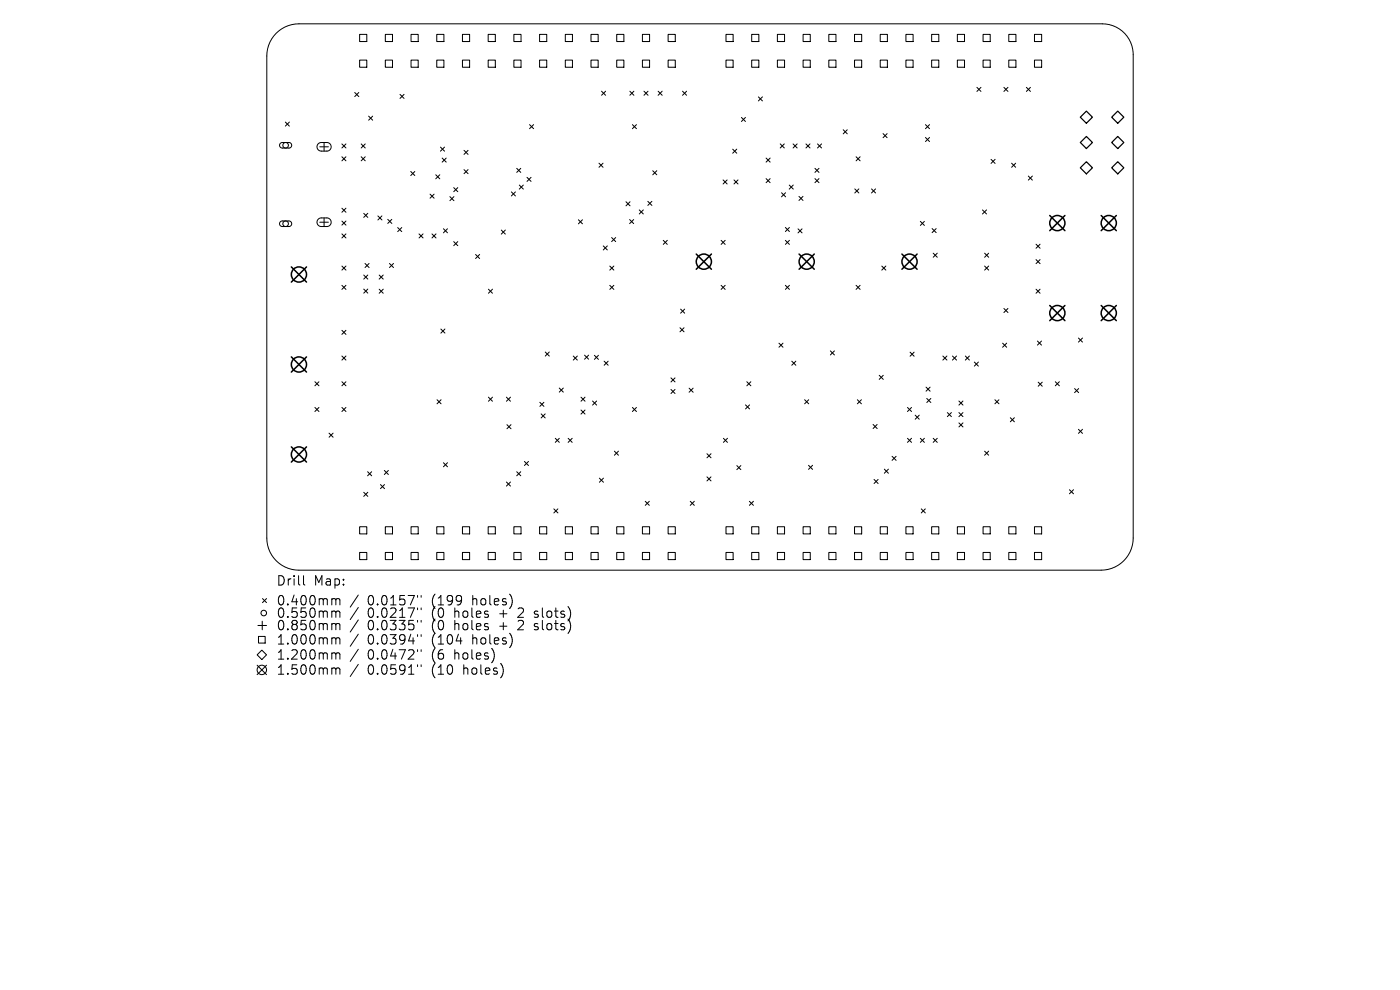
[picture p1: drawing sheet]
<svg xmlns="http://www.w3.org/2000/svg" width="297mm" height="210mm" viewBox="0 0 297 210" stroke-linecap="round" stroke-linejoin="round" font-family="sans-serif">
<defs><g id="words">
<g font-size="2.8">
<text x="58.5" y="124.5">Drill</text>
<text x="66.6" y="124.5">Map:</text>
<text x="58.5" y="128.7">0.400mm</text>
<text x="58.5" y="131.3">0.550mm</text>
<text x="78" y="128.7">0.0157&quot;</text>
<text x="78" y="131.3">0.0217&quot;</text>
<text x="91.7" y="128.7">(199</text>
<text x="91.7" y="131.3">(0</text>
<text x="96.7" y="131.3">holes</text>
<text x="100.5" y="128.7">holes)</text>
<text x="106.4" y="131.3">+</text>
<text x="110.6" y="131.3">2</text>
<text x="114.2" y="131.3">slots)</text>
<text x="58.5" y="134">0.850mm</text>
<text x="58.5" y="137">1.000mm</text>
<text x="78" y="134">0.0335&quot;</text>
<text x="78" y="137">0.0394&quot;</text>
<text x="91.7" y="134">(0</text>
<text x="91.7" y="137">(104</text>
<text x="96.7" y="134">holes</text>
<text x="100.5" y="137">holes)</text>
<text x="106.4" y="134">+</text>
<text x="110.6" y="134">2</text>
<text x="114.2" y="134">slots)</text>
<text x="58.5" y="140.2">1.200mm</text>
<text x="58.5" y="143.4">1.500mm</text>
<text x="78" y="140.2">0.0472&quot;</text>
<text x="78" y="143.4">0.0591&quot;</text>
<text x="91.7" y="140.2">(6</text>
<text x="91.7" y="143.4">(10</text>
<text x="96.7" y="140.2">holes)</text>
<text x="98.6" y="143.4">holes)</text>
</g>
</g></defs>
<g fill="none" stroke="#000" stroke-width=".21">
<path d="M58.6 7.1a6.8 6.8 0 0 1 4.8-2h170.5a6.5 6.5 0 0 1 6.5 6.5v102.5a6.8 6.8 0 0 1-6.8 6.9h-170.2a6.8 6.8 0 0 1-6.8-6.9v-102.2a6.8 6.8 0 0 1 2-4.8zM75.3 19.6l.8 .9M76.1 19.6l-.8 .9M76.3 7.3h1.5v1.5h-1.5zM76.3 12.7h1.5v1.6h-1.5zM81.7 7.3h1.6v1.5h-1.6zM81.7 12.7h1.6v1.6h-1.6zM87.2 7.3h1.5v1.5h-1.5zM87.2 12.7h1.5v1.6h-1.5zM92.7 7.3h1.5v1.5h-1.5zM92.7 12.7h1.5v1.6h-1.5zM98.1 7.3h1.5v1.5h-1.5z"/>
<path d="M98.1 12.7h1.5v1.6h-1.5zM103.6 7.3h1.5v1.5h-1.5zM103.6 12.7h1.5v1.6h-1.5zM109 7.3h1.5v1.5h-1.5zM109 12.7h1.5v1.6h-1.5zM114.5 7.3h1.5v1.5h-1.5zM114.5 12.7h1.5v1.6h-1.5zM119.9 7.3h1.5v1.5h-1.5zM119.9 12.7h1.5v1.6h-1.5zM125.4 7.3h1.5v1.5h-1.5zM125.4 12.7h1.5v1.6h-1.5zM127.6 19.3l.9 .9"/>
<path d="M128.5 19.3l-.9 .9M130.8 7.3h1.6v1.5h-1.6zM130.8 12.7h1.6v1.6h-1.6zM133.6 19.3l.9 .9M134.5 19.3l-.9 .9M136.3 7.3h1.5v1.5h-1.5zM136.3 12.7h1.5v1.6h-1.5zM136.6 19.3l.9 .9M137.5 19.3l-.9 .9M139.6 19.3l.9 .9M140.5 19.3l-.9 .9M141.7 7.3h1.6v1.5h-1.6z"/>
<path d="M141.7 12.7h1.6v1.6h-1.6zM144.8 19.3l.9 .9M145.7 19.3l-.9 .9M154 7.3h1.5v1.5h-1.5zM154 12.7h1.5v1.6h-1.5zM159.5 7.3h1.5v1.5h-1.5zM159.5 12.7h1.5v1.6h-1.5zM164.9 7.3h1.5v1.5h-1.5zM164.9 12.7h1.5v1.6h-1.5zM170.4 7.3h1.5v1.5h-1.5zM170.4 12.7h1.5v1.6h-1.5zM175.8 7.3h1.5v1.5h-1.5z"/>
<path d="M175.8 12.7h1.5v1.6h-1.5zM181.3 7.3h1.5v1.5h-1.5zM181.3 12.7h1.5v1.6h-1.5zM186.7 7.3h1.6v1.5h-1.6zM186.7 12.7h1.6v1.6h-1.6zM192.2 7.3h1.5v1.5h-1.5zM192.2 12.7h1.5v1.6h-1.5zM197.6 7.3h1.6v1.5h-1.6zM197.6 12.7h1.6v1.6h-1.6zM203.1 7.3h1.5v1.5h-1.5zM203.1 12.7h1.5v1.6h-1.5zM207.2 18.5l.9 .9"/>
<path d="M208.1 18.5l-.9 .9M208.6 7.3h1.5v1.5h-1.5zM208.6 12.7h1.5v1.6h-1.5zM213 18.5l.8 .9M213.8 18.5l-.8 .9M214 7.3h1.5v1.5h-1.5zM214 12.7h1.5v1.6h-1.5zM217.7 18.5l.9 .9M218.6 18.5l-.9 .9M219.5 7.3h1.5v1.5h-1.5zM219.5 12.7h1.5v1.6h-1.5zM59.5 30.4l.3-.2 1.6 .1 .4 .2 .1 .5-.5 .4h-1.7l-.4-.4z"/>
<path d="M60.5 25.9l.9 .9M61.4 25.9l-.9 .9M67.5 30.5l.5-.3h1.3a.91 .91 0 0 1 1 .9 .91 .91 0 0 1-1 1h-1.1a.91 .91 0 0 1-.9-.6 .91 .91 0 0 1 .2-1zM67.8 31.1h1.9M68.8 30.2v1.9M72.5 30.5l.9 .9M72.5 33.3l.9 .8M73.4 30.5l-.9 .9M73.4 33.3l-.9 .8M76.6 30.5l.9 .9M76.6 33.3l.9 .8M77.5 30.5l-.9 .9"/>
<path d="M77.5 33.3l-.9 .8M78.2 24.6l.9 .9M79.1 24.6l-.9 .9M84.9 20l.8 .9M85.7 20l-.8 .9M87.1 36.4l.9 .8M88 36.4l-.9 .8M92.4 37.1l.9 .8M93.3 37.1l-.9 .8M93.4 31.2l.9 .9M93.8 33.5l.9 .9M94.3 31.2l-.9 .9"/>
<path d="M94.7 33.5l-.9 .9M96.3 39.8l.8 .9M97.1 39.8l-.8 .9M98.4 31.9l.9 .9M98.4 36l.9 .8M99.3 31.9l-.9 .9M99.3 36l-.9 .8M109.6 35.7l.9 .9M110.2 39.3l.8 .8M110.5 35.7l-.9 .9M111 39.3l-.8 .8M111.8 37.6l.9 .9"/>
<path d="M112.3 26.4l.9 .9M112.7 37.6l-.9 .9M113.2 26.4l-.9 .9M127.1 34.6l.8 .9M127.9 34.6l-.8 .9M134.2 26.4l.8 .9M135 26.4l-.8 .9M138.5 36.2l.8 .9M139.3 36.2l-.8 .9M153.4 38.2l.9 .8M154.3 38.2l-.9 .8M155.4 31.6l.9 .9"/>
<path d="M155.7 38.2l.9 .8M156.3 31.6l-.9 .9M156.6 38.2l-.9 .8M157.3 24.9l.8 .9M158.1 24.9l-.8 .9M160.9 20.5l.8 .9M161.7 20.5l-.8 .9M162.5 33.5l.9 .9M162.5 37.9l.9 .9M163.4 33.5l-.9 .9M163.4 37.9l-.9 .9M165.5 30.5l.9 .9"/>
<path d="M166.4 30.5l-.9 .9M167.4 39.3l.9 .8M168.2 30.5l.9 .9M168.3 39.3l-.9 .8M169.1 30.5l-.9 .9M171 30.5l.8 .9M171.8 30.5l-.8 .9M172.9 37.9l.8 .9M172.9 35.7l.8 .9M173.4 30.5l.9 .9M173.7 37.9l-.8 .9M173.7 35.7l-.8 .9"/>
<path d="M174.3 30.5l-.9 .9M178.9 27.5l.8 .9M179.7 27.5l-.8 .9M181.6 33.3l.9 .8M182.5 33.3l-.9 .8M187.3 28.3l.9 .9M188.2 28.3l-.9 .9M196.3 26.4l.9 .9M196.3 29.2l.9 .8M197.2 26.4l-.9 .9M197.2 29.2l-.9 .8M210.2 33.8l.9 .9"/>
<path d="M211.1 33.8l-.9 .9M214.6 34.6l.9 .9M215.5 34.6l-.9 .9M218.2 37.3l.8 .9M219 37.3l-.8 .9M59.5 47l.3-.1h1.6l.4 .3 .1 .4-.5 .4h-1.7l-.4-.4zM67.5 46.5l.5-.3h1.3a.91 .91 0 0 1 1 .9 .91 .91 0 0 1-1 1h-1.1a.91 .91 0 0 1-.9-.6 .91 .91 0 0 1 .2-1zM67.8 47.1h1.9M68.8 46.2v1.9M72.5 44.2l.9 .8M72.5 46.9l.9 .9M72.5 49.6l.9 .9"/>
<path d="M72.5 56.4l.9 .9M73.4 44.2l-.9 .8M73.4 46.9l-.9 .9M73.4 49.6l-.9 .9M73.4 56.4l-.9 .9M77.2 45.3l.8 .8M77.2 58.3l.8 .9M77.4 55.9l.9 .9M78 45.3l-.8 .8M78 58.3l-.8 .9M78.3 55.9l-.9 .9M80.2 45.8l.8 .9"/>
<path d="M80.4 58.3l.9 .9M81 45.8l-.8 .9M81.3 58.3l-.9 .9M82.3 46.5l.8 .9M82.6 55.9l.9 .9M83.1 46.5l-.8 .9M83.5 55.9l-.9 .9M84.4 48.3l.8 .8M85.2 48.3l-.8 .8M88.9 49.6l.9 .9M89.8 49.6l-.9 .9M91.2 41.2l.9 .8"/>
<path d="M91.6 49.6l.9 .9M92.1 41.2l-.9 .8M92.5 49.6l-.9 .9M94.1 48.5l.8 .9M94.9 48.5l-.8 .9M95.4 41.7l.9 .9M96.3 51.3l.8 .8M96.3 41.7l-.9 .9M97.1 51.3l-.8 .8M100.9 54l.9 .8M101.8 54l-.9 .8M106.3 48.8l.9 .9"/>
<path d="M107.2 48.8l-.9 .9M108.5 40.7l.8 .9M109.3 40.7l-.8 .9M122.7 46.6l.9 .9M123.6 46.6l-.9 .9M128 52.2l.8 .8M128.8 52.2l-.8 .8M129.4 56.4l.8 .9M129.8 50.4l.8 .9M130.2 56.4l-.8 .9M130.6 50.4l-.8 .9M132.8 42.8l.9 .9"/>
<path d="M133.6 46.6l.8 .8M133.7 42.8l-.9 .9M134.4 46.6l-.8 .8M135.6 44.5l.9 .9M136.5 44.5l-.9 .9M137.4 42.7l.9 .9M138.3 42.7l-.9 .9M140.7 51l.9 .8M141.6 51l-.9 .8M153 51l.8 .8M153.8 51l-.8 .8M165.8 40.9l.9 .9"/>
<path d="M166.6 48.3l.9 .8M166.6 51l.9 .8M166.7 40.9l-.9 .9M167.5 48.3l-.9 .8M167.5 51l-.9 .8M169.3 48.5l.9 .9M169.5 41.7l.9 .8M170.2 48.5l-.9 .9M170.4 41.7l-.9 .8M181.3 40.1l.9 .8M182.2 40.1l-.9 .8M184.9 40.1l.8 .8"/>
<path d="M185.7 40.1l-.8 .8M187.1 56.4l.8 .9M187.9 56.4l-.8 .9M195.2 47l.9 .8M196.1 47l-.9 .8M197.7 48.5l.9 .8M198 53.7l.8 .9M198.6 48.5l-.9 .8M198.8 53.7l-.8 .9M208.4 44.5l.9 .9M208.9 53.7l.8 .9M208.9 56.4l.8 .9"/>
<path d="M209.3 44.5l-.9 .9M209.7 56.4l-.8 .9M209.7 53.7l-.8 .9M219.8 51.8l.8 .9M219.8 55.1l.8 .8M220.6 51.8l-.8 .9M220.6 55.1l-.8 .8M72.5 60.5l.9 .9M72.5 70.1l.9 .8M72.5 75.5l.9 .9M73.4 60.5l-.9 .9M73.4 70.1l-.9 .8"/>
<path d="M73.4 75.5l-.9 .9M77.2 61.3l.8 .9M78 61.3l-.8 .9M80.4 61.3l.9 .9M81.3 61.3l-.9 .9M93.5 69.8l.9 .9M94.4 69.8l-.9 .9M103.6 61.3l.9 .9M104.5 61.3l-.9 .9M115.7 74.7l.8 .8M116.5 74.7l-.8 .8M121.6 75.5l.9 .9"/>
<path d="M122.5 75.5l-.9 .9M124 75.3l.9 .9M124.9 75.3l-.9 .9M126.1 75.4l.9 .8M127 75.4l-.9 .8M128.2 76.6l.8 .9M129 76.6l-.8 .9M129.4 60.5l.8 .9M130.2 60.5l-.8 .9M144.3 69.5l.8 .9M144.4 65.6l.8 .8M145.1 69.5l-.8 .9"/>
<path d="M145.2 65.6l-.8 .8M153 60.5l.8 .9M153.8 60.5l-.8 .9M165.2 72.8l.9 .9M166.1 72.8l-.9 .9M166.6 60.5l.9 .9M167.5 60.5l-.9 .9M168 76.6l.8 .9M168.8 76.6l-.8 .9M176.2 74.4l.8 .9M177 74.4l-.8 .9M181.6 60.5l.9 .9"/>
<path d="M182.5 60.5l-.9 .9M186.5 79.6l.9 .9M187.4 79.6l-.9 .9M193.1 74.7l.8 .9M193.9 74.7l-.8 .9M200 75.5l.9 .9M200.9 75.5l-.9 .9M202.1 75.5l.8 .9M202.9 75.5l-.8 .9M204.8 75.5l.8 .9M205.6 75.5l-.8 .9M206.7 76.8l.9 .9"/>
<path d="M207.6 76.8l-.9 .9M212.7 72.8l.9 .9M213 65.4l.8 .9M213.6 72.8l-.9 .9M213.8 65.4l-.8 .9M219.8 61.3l.8 .9M220.1 72.3l.8 .9M220.6 61.3l-.8 .9M220.9 72.3l-.8 .9M228.8 71.7l.8 .9M229.6 71.7l-.8 .9M66.8 81l.9 .8"/>
<path d="M66.8 86.4l.9 .9M67.7 81l-.9 .8M67.7 86.4l-.9 .9M69.8 91.9l.9 .8M70.7 91.9l-.9 .8M72.5 81l.9 .8M72.5 86.4l.9 .9M73.4 81l-.9 .8M73.4 86.4l-.9 .9M81.5 99.8l.9 .9M82.4 99.8l-.9 .9M92.7 84.8l.9 .9"/>
<path d="M93.6 84.8l-.9 .9M94.1 98.2l.8 .8M94.9 98.2l-.8 .8M103.6 84.3l.9 .8M104.5 84.3l-.9 .8M107.4 84.3l.9 .8M107.5 90.1l.9 .8M108.3 84.3l-.9 .8M108.4 90.1l-.9 .8M111.3 97.9l.8 .8M112.1 97.9l-.8 .8M114.5 85.3l.9 .9"/>
<path d="M114.8 87.8l.9 .9M115.4 85.3l-.9 .9M115.7 87.8l-.9 .9M117.8 93l.9 .8M118.6 82.3l.9 .9M118.7 93l-.9 .8M119.5 82.3l-.9 .9M120.5 93l.9 .8M121.4 93l-.9 .8M123.3 84.3l.8 .8M123.3 87l.8 .8M124.1 84.3l-.8 .8"/>
<path d="M124.1 87l-.8 .8M125.7 85.1l.9 .8M126.6 85.1l-.9 .8M130.3 95.7l.9 .9M131.2 95.7l-.9 .9M134.2 86.4l.8 .9M135 86.4l-.8 .9M142.3 80.2l.9 .8M142.3 82.6l.9 .9M143.2 80.2l-.9 .8M143.2 82.6l-.9 .9M146.2 82.3l.8 .9"/>
<path d="M147 82.3l-.8 .9M150 96.3l.8 .8M150.8 96.3l-.8 .8M153.5 93l.8 .8M154.3 93l-.8 .8M156.3 98.8l.9 .8M157.2 98.8l-.9 .8M158.2 85.9l.8 .8M158.4 81l.9 .8M159 85.9l-.8 .8M159.3 81l-.9 .8M170.7 84.8l.9 .9"/>
<path d="M171.5 98.7l.9 .9M171.6 84.8l-.9 .9M172.4 98.7l-.9 .9M181.9 84.8l.8 .9M182.7 84.8l-.8 .9M185.2 90l.9 .9M186.1 90l-.9 .9M187.6 99.5l.9 .9M188.5 99.5l-.9 .9M189.2 96.8l.9 .9M190.1 96.8l-.9 .9M192.5 86.4l.9 .9"/>
<path d="M192.5 93l.9 .8M193.4 86.4l-.9 .9M193.4 93l-.9 .8M194.2 88.1l.8 .8M195 88.1l-.8 .8M195.2 93l.9 .8M196.1 93l-.9 .8M196.5 82.1l.8 .9M196.6 84.5l.9 .9M197.3 82.1l-.8 .9M197.5 84.5l-.9 .9M198 93l.8 .8"/>
<path d="M198.8 93l-.8 .8M201 87.5l.8 .9M201.8 87.5l-.8 .9M203.4 85.1l.9 .8M203.4 87.5l.9 .9M203.4 89.7l.9 .9M204.3 87.5l-.9 .9M204.3 85.1l-.9 .8M204.3 89.7l-.9 .9M208.9 95.7l.8 .9M209.7 95.7l-.8 .9M211.1 84.8l.8 .9"/>
<path d="M211.9 84.8l-.8 .9M214.3 88.6l.9 .9M215.2 88.6l-.9 .9M220.2 81.1l.9 .8M221.1 81.1l-.9 .8M223.9 81l.8 .8M224.7 81l-.8 .8M228 82.4l.8 .9M228.8 91.1l.8 .8M228.8 82.4l-.8 .9M229.6 91.1l-.8 .8M76.3 111.7h1.5v1.6h-1.5z"/>
<path d="M76.3 117.2h1.5v1.5h-1.5zM77.2 104.4l.8 .9M78 100.1l.8 .8M78 104.4l-.8 .9M78.8 100.1l-.8 .8M80.7 102.8l.9 .9M81.6 102.8l-.9 .9M81.7 111.7h1.6v1.6h-1.6zM81.7 117.2h1.6v1.5h-1.6zM87.2 111.7h1.5v1.6h-1.5zM87.2 117.2h1.5v1.5h-1.5zM92.7 111.7h1.5v1.6h-1.5z"/>
<path d="M92.7 117.2h1.5v1.5h-1.5zM98.1 111.7h1.5v1.6h-1.5zM98.1 117.2h1.5v1.5h-1.5zM103.6 111.7h1.5v1.6h-1.5zM103.6 117.2h1.5v1.5h-1.5zM107.4 102.3l.9 .8M108.3 102.3l-.9 .8M109 111.7h1.5v1.6h-1.5zM109 117.2h1.5v1.5h-1.5zM109.6 100.1l.9 .8M110.5 100.1l-.9 .8M114.5 111.7h1.5v1.6h-1.5z"/>
<path d="M114.5 117.2h1.5v1.5h-1.5zM117.5 107.9l.9 .9M118.4 107.9l-.9 .9M119.9 111.7h1.5v1.6h-1.5zM119.9 117.2h1.5v1.5h-1.5zM125.4 111.7h1.5v1.6h-1.5zM125.4 117.2h1.5v1.5h-1.5zM127.2 101.4l.8 .9M128 101.4l-.8 .9M130.8 111.7h1.6v1.6h-1.6zM130.8 117.2h1.6v1.5h-1.6zM136.3 111.7h1.5v1.6h-1.5z"/>
<path d="M136.3 117.2h1.5v1.5h-1.5zM136.9 106.3l.8 .9M137.7 106.3l-.8 .9M141.7 111.7h1.6v1.6h-1.6zM141.7 117.2h1.6v1.5h-1.6zM146.4 106.3l.9 .9M147.3 106.3l-.9 .9M150 101.2l.8 .8M150.8 101.2l-.8 .8M154 111.7h1.5v1.6h-1.5zM154 117.2h1.5v1.5h-1.5zM159 106.3l.8 .9"/>
<path d="M159.5 111.7h1.5v1.6h-1.5zM159.5 117.2h1.5v1.5h-1.5zM159.8 106.3l-.8 .9M164.9 111.7h1.5v1.6h-1.5zM164.9 117.2h1.5v1.5h-1.5zM170.4 111.7h1.5v1.6h-1.5zM170.4 117.2h1.5v1.5h-1.5zM175.8 111.7h1.5v1.6h-1.5zM175.8 117.2h1.5v1.5h-1.5zM181.3 111.7h1.5v1.6h-1.5zM181.3 117.2h1.5v1.5h-1.5zM185.4 101.7l.9 .9"/>
<path d="M186.3 101.7l-.9 .9M186.7 111.7h1.6v1.6h-1.6zM186.7 117.2h1.6v1.5h-1.6zM192.2 111.7h1.5v1.6h-1.5zM192.2 117.2h1.5v1.5h-1.5zM195.4 107.9l.9 .9M196.3 107.9l-.9 .9M197.6 111.7h1.6v1.6h-1.6zM197.6 117.2h1.6v1.5h-1.6zM203.1 111.7h1.5v1.6h-1.5zM203.1 117.2h1.5v1.5h-1.5zM208.6 111.7h1.5v1.6h-1.5z"/>
<path d="M208.6 117.2h1.5v1.5h-1.5zM214 111.7h1.5v1.6h-1.5zM214 117.2h1.5v1.5h-1.5zM219.5 111.7h1.5v1.6h-1.5zM219.5 117.2h1.5v1.5h-1.5zM226.9 103.9l.8 .8M227.7 103.9l-.8 .8M54.7 132.7h1.8M54.8 135h1.5v1.4h-1.5zM55.5 137.9l1 1-1 1-1-1zM55.6 131.8v1.8M55.7 127l.8 .8"/>
<path d="M56.5 127l-.8 .8M64.4 122.1v1.7l.3 .3M70.7 127l.5 .1v.2M70.7 129.6h.3l.2 .3M70.7 132.3h.3l.2 .3M70.7 135.3h.3l.2 .3M70.7 138.5l.5 .1v.2M71.2 127.3l.3-.3 .5 .1 .1 1.2M71.2 127.3v1M71.2 129.9v1.1M71.2 132.6v1M71.2 135.6v1"/>
<path d="M71.2 138.8v1M71.2 129.9l.3-.3 .5 .1 .1 1.3M71.2 132.6l.3-.3 .5 .1 .1 1.2M71.2 135.6l.3-.3 .5 .1 .1 1.2M71.2 138.8l.3-.3 .5 .1 .1 1.2M76 126.2l-1.7 2.6M76 128.9l-1.7 2.5M76 131.5l-1.7 2.6M76 134.5l-1.7 2.6M76 137.7l-1.7 2.6M88.6 126.3v.4M88.6 129v.3"/>
<path d="M88.6 131.6v.4M88.6 134.6v.4M88.6 137.8v.4M89.3 126.3v.4M89.3 129v.3M89.3 131.6v.4M89.3 134.6v.4M89.3 137.8v.4M113.3 130.9l.2 .1M113.3 133.5l.2 .1M113.4 129.7v.5M113.4 132.4v.4"/>
<path d="M54.5 141.1l2 2M56.5 141.1l-2 2M70.7 141.7h.3l.2 .3M71.2 142v1M71.2 142l.3-.3 .5 .1 .1 1.2M76 140.9l-1.7 2.6M88.6 141v.4M89.3 141v.4"/>
<circle cx="60.6" cy="30.8" r=".59"/>
<circle cx="60.6" cy="47.5" r=".59"/>
<circle cx="56" cy="130" r=".59"/>
<circle cx="55.5" cy="142.1" r="1"/>
</g>
<path d="M229.2 24.9l1.3-1.3 1.3 1.3-1.3 1.2zM229.2 30.2l1.3-1.3 1.3 1.3-1.3 1.3zM229.2 35.6l1.3-1.3 1.3 1.3-1.3 1.3zM235.8 24.9l1.3-1.3 1.3 1.3-1.3 1.2zM235.8 30.2l1.3-1.3 1.3 1.3-1.3 1.3zM235.8 35.6l1.3-1.3 1.3 1.3-1.3 1.3z" fill="none" stroke="#000" stroke-width=".26"/>
<g fill="none" stroke="#000" stroke-width=".32">
<path d="M61.8 56.6l3.2 3.2M65 56.6l-3.2 3.2M147.7 53.9l3.2 3.2M150.9 53.9l-3.2 3.2M169.5 53.9l3.2 3.2M172.7 53.9l-3.2 3.2M191.3 53.9l3.3 3.2M194.6 53.9l-3.3 3.2M222.7 45.7l3.2 3.2M225.9 45.7l-3.2 3.2M233.6 45.7l3.2 3.2M236.8 45.7l-3.2 3.2"/>
<path d="M61.8 75.7l3.2 3.2M65 75.7l-3.2 3.2M222.7 64.8l3.2 3.2M225.9 64.8l-3.2 3.2M233.6 64.8l3.2 3.2M236.8 64.8l-3.2 3.2M61.8 94.8l3.2 3.2M65 94.8l-3.2 3.2"/>
<circle cx="63.4" cy="58.2" r="1.61"/>
<circle cx="149.3" cy="55.5" r="1.61"/>
<circle cx="171.1" cy="55.5" r="1.61"/>
<circle cx="192.9" cy="55.5" r="1.61"/>
<circle cx="224.3" cy="47.3" r="1.61"/>
<circle cx="235.2" cy="47.3" r="1.61"/>
<circle cx="63.4" cy="77.3" r="1.61"/>
<circle cx="224.3" cy="66.4" r="1.61"/>
<circle cx="235.2" cy="66.4" r="1.61"/>
<circle cx="63.4" cy="96.4" r="1.61"/>
</g>
<use href="#words"/>
</svg>
